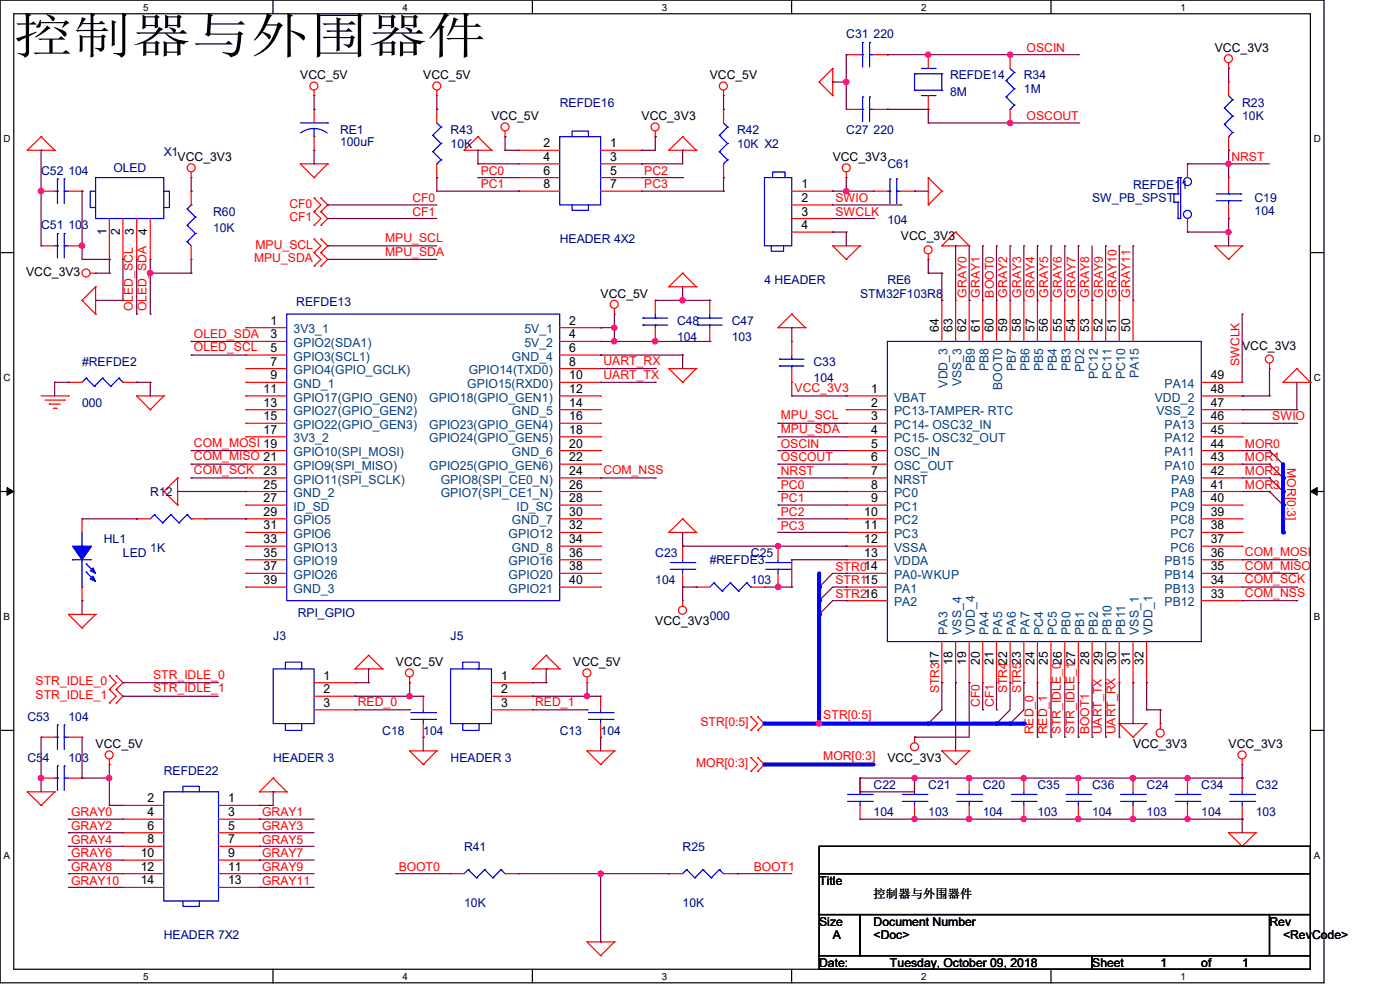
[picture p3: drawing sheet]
<svg xmlns="http://www.w3.org/2000/svg" width="297mm" height="210mm" viewBox="0 0 297 210" stroke-linecap="round" stroke-linejoin="round" font-family="sans-serif">
<defs><g id="words">
<text font-size="10.4" x="2.9" y="11.2">控制器与外围器件</text>
<g font-size="2.6" fill="#000080">
<text x="179.5" y="8.1">C31 220</text>
<text x="201.5" y="16.8">REFDE14</text>
<text x="217.2" y="16.8">R34</text>
<text x="118.7" y="22.6">REFDE16</text>
<text x="201.5" y="20.3">8M</text>
<text x="217.2" y="19.7">1M</text>
<text x="263.5" y="22.6">R23</text>
<text x="72.1" y="28.4">RE1</text>
<text x="95.6" y="28.4">R43</text>
<text x="156.4" y="28.4">R42</text>
<text x="179.5" y="28.4">C27 220</text>
<text x="263.5" y="25.5">10K</text>
<text x="34.8" y="33.1">X1</text>
<text x="72.1" y="31">100uF</text>
<text x="95.6" y="31.3">10K</text>
<text x="156.4" y="31.3">10K X2</text>
<text x="188.3" y="35.6">C61</text>
<text x="8.7" y="37.1">C52 104</text>
<text x="24" y="36.5">OLED</text>
<text x="240.4" y="40">REFDE11</text>
<text x="45.2" y="45.8">R60</text>
<text x="188.3" y="47.5">104</text>
<text x="231.7" y="42.9">SW_PB_SPST</text>
<text x="266.1" y="42.9">C19</text>
<text x="266.1" y="45.5">104</text>
<text x="8.7" y="48.7">C51 103</text>
<text x="45.2" y="49.3">10K</text>
<text x="118.7" y="51.6">HEADER 4X2</text>
<text x="62.9" y="64.9">REFDE13</text>
<text x="162.2" y="60.3">4 HEADER</text>
<text x="182.5" y="63.2">STM32F103R8</text>
<text x="188.3" y="60.3">RE6</text>
<text x="143.6" y="69">C48</text>
<text x="155.2" y="69">C47</text>
<text x="17.4" y="77.6">#REFDE2</text>
<text x="143.6" y="72.4">104</text>
<text x="155.2" y="72.4">103</text>
<text x="172.6" y="77.6">C33</text>
<text x="172.6" y="81.1">104</text>
<text x="17.4" y="86.3">000</text>
<text x="31.9" y="105.2">R12</text>
<text x="22" y="115.3">HL1</text>
<text x="26.1" y="118.2">LED</text>
<text x="31.9" y="117">1K</text>
<text x="139" y="118.2">C23</text>
<text x="150.6" y="119.6">#REFDE3</text>
<text x="159.3" y="118.2">C25</text>
<text x="139" y="124">104</text>
<text x="159.3" y="124">103</text>
<text x="63.2" y="130.9">RPI_GPIO</text>
<text x="150.6" y="131.5">000</text>
<text x="58" y="135.8">J3</text>
<text x="95.6" y="135.8">J5</text>
<text x="5.8" y="152.9">C53</text>
<text x="14.5" y="152.9">104</text>
<text x="81.1" y="155.8">C18</text>
<text x="89.8" y="155.8">104</text>
<text x="118.7" y="155.8">C13</text>
<text x="127.4" y="155.8">104</text>
<text x="5.8" y="161.6">C54</text>
<text x="14.5" y="161.6">103</text>
<text x="58" y="161.6">HEADER 3</text>
<text x="95.6" y="161.6">HEADER 3</text>
<text x="34.8" y="164.5">REFDE22</text>
<text x="185.3" y="167.4">C22</text>
<text x="196.9" y="167.4">C21</text>
<text x="208.5" y="167.4">C20</text>
<text x="220.1" y="167.4">C35</text>
<text x="231.7" y="167.4">C36</text>
<text x="243.2" y="167.4">C24</text>
<text x="254.8" y="167.4">C34</text>
<text x="266.4" y="167.4">C32</text>
<text x="185.3" y="173.2">104</text>
<text x="196.9" y="173.2">103</text>
<text x="208.5" y="173.2">104</text>
<text x="220.1" y="173.2">103</text>
<text x="231.7" y="173.2">104</text>
<text x="243.2" y="173.2">103</text>
<text x="254.8" y="173.2">104</text>
<text x="266.4" y="173.2">103</text>
<text x="98.5" y="180.4">R41</text>
<text x="144.8" y="180.4">R25</text>
<text x="98.5" y="192.3">10K</text>
<text x="144.8" y="192.3">10K</text>
<text x="34.8" y="199.3">HEADER 7X2</text>
</g>
<g font-size="2.6" fill="#f00">
<text x="217.8" y="11">OSCIN</text>
<text x="217.8" y="25.5">OSCOUT</text>
<text x="261.2" y="34.2">NRST</text>
<text x="102" y="37.1">PC0</text>
<text x="102" y="40">PC1</text>
<text x="136.7" y="37.1">PC2</text>
<text x="136.7" y="40">PC3</text>
<text x="61.4" y="44.1">CF0</text>
<text x="61.4" y="46.9">CF1</text>
<text x="87.5" y="42.9">CF0</text>
<text x="87.5" y="45.8">CF1</text>
<text x="177.2" y="42.9">SWIO</text>
<text x="177.2" y="45.8">SWCLK</text>
<text x="54.2" y="52.7">MPU_SCL</text>
<text x="81.7" y="51.4">MPU_SCL</text>
<text x="53.9" y="55.6">MPU_SDA</text>
<text x="81.7" y="54.2">MPU_SDA</text>
<text x="205" y="63.1" transform="rotate(-90 205 63.1)">GRAY0</text>
<text x="207.9" y="63.1" transform="rotate(-90 207.9 63.1)">GRAY1</text>
<text x="210.8" y="63.1" transform="rotate(-90 210.8 63.1)">BOOT0</text>
<text x="213.7" y="63.1" transform="rotate(-90 213.7 63.1)">GRAY2</text>
<text x="216.6" y="63.1" transform="rotate(-90 216.6 63.1)">GRAY3</text>
<text x="219.5" y="63.1" transform="rotate(-90 219.5 63.1)">GRAY4</text>
<text x="222.4" y="63.1" transform="rotate(-90 222.4 63.1)">GRAY5</text>
<text x="225.3" y="63.1" transform="rotate(-90 225.3 63.1)">GRAY6</text>
<text x="228.2" y="63.1" transform="rotate(-90 228.2 63.1)">GRAY7</text>
<text x="231.1" y="63.1" transform="rotate(-90 231.1 63.1)">GRAY8</text>
<text x="234" y="63.1" transform="rotate(-90 234 63.1)">GRAY9</text>
<text x="236.9" y="63.1" transform="rotate(-90 236.9 63.1)">GRAY10</text>
<text x="239.8" y="63.1" transform="rotate(-90 239.8 63.1)">GRAY11</text>
<text x="28.2" y="66" transform="rotate(-90 28.2 66)">OLED_SCL</text>
<text x="31.1" y="66" transform="rotate(-90 31.1 66)">OLED_SDA</text>
<text x="41.1" y="71.6">OLED_SDA</text>
<text x="41.1" y="74.5">OLED_SCL</text>
<text x="128" y="77.4">UART_RX</text>
<text x="262.9" y="77.6" transform="rotate(-90 262.9 77.6)">SWCLK</text>
<text x="128" y="80.3">UART_TX</text>
<text x="168.6" y="83.2">VCC_3V3</text>
<text x="165.6" y="89">MPU_SCL</text>
<text x="269.9" y="89.2">SWIO</text>
<text x="41.1" y="94.8">COM_MOSI 19</text>
<text x="165.6" y="95">OSCIN</text>
<text x="165.6" y="91.9">MPU_SDA</text>
<text x="264.1" y="95">MOR0</text>
<text x="41.1" y="97.7">COM_MISO 21</text>
<text x="41.1" y="100.6">COM_SCK</text>
<text x="128" y="100.6">COM_NSS</text>
<text x="165.6" y="97.9">OSCOUT</text>
<text x="165.6" y="100.8">NRST</text>
<text x="264.1" y="97.9">MOR1</text>
<text x="264.1" y="100.8">MOR2</text>
<text x="273.1" y="99.4" transform="rotate(90 273.1 99.4)">MOR[0:3]</text>
<text x="165.6" y="103.7">PC0</text>
<text x="165.6" y="106.6">PC1</text>
<text x="264.1" y="103.7">MOR3</text>
<text x="165.6" y="109.5">PC2</text>
<text x="165.6" y="112.4">PC3</text>
<text x="264.1" y="117.9">COM_MOSI</text>
<text x="177.2" y="121">STR014</text>
<text x="177.2" y="124">STR115</text>
<text x="264.1" y="123.7">COM_SCK</text>
<text x="264.1" y="120.8">COM_MISO</text>
<text x="177.2" y="126.8">STR216</text>
<text x="264.1" y="126.6">COM_NSS</text>
<text x="7.5" y="145.4">STR_IDLE_0</text>
<text x="7.5" y="148.3">STR_IDLE_1</text>
<text x="32.5" y="144">STR_IDLE_0</text>
<text x="32.5" y="146.9">STR_IDLE_1</text>
<text x="75.9" y="149.8">RED_0</text>
<text x="113.5" y="149.8">RED_1</text>
<text x="199.2" y="147.1" transform="rotate(-90 199.2 147.1)">STR317</text>
<text x="207.9" y="150" transform="rotate(-90 207.9 150)">CF0</text>
<text x="210.8" y="150" transform="rotate(-90 210.8 150)">CF1</text>
<text x="213.7" y="147.1" transform="rotate(-90 213.7 147.1)">STR422</text>
<text x="216.6" y="147.1" transform="rotate(-90 216.6 147.1)">STR523</text>
<text x="148.6" y="154.1">STR[0:5]</text>
<text x="174.7" y="152.6">STR[0:5]</text>
<text x="219.3" y="155.8" transform="rotate(-90 219.3 155.8)">RED_0</text>
<text x="222.2" y="155.8" transform="rotate(-90 222.2 155.8)">RED_1</text>
<text x="225.1" y="155.8" transform="rotate(-90 225.1 155.8)">STR_IDLE_026</text>
<text x="228" y="155.8" transform="rotate(-90 228 155.8)">STR_IDLE_127</text>
<text x="231.1" y="155.8" transform="rotate(-90 231.1 155.8)">BOOT1</text>
<text x="233.8" y="155.8" transform="rotate(-90 233.8 155.8)">UART_TX</text>
<text x="236.6" y="155.8" transform="rotate(-90 236.6 155.8)">UART_RX</text>
<text x="174.7" y="161.3">MOR[0:3]</text>
<text x="147.7" y="162.8">MOR[0:3]</text>
<text x="15.1" y="173.2">GRAY0</text>
<text x="55.6" y="173.2">GRAY1</text>
<text x="15.1" y="176.1">GRAY2</text>
<text x="15.1" y="178.9">GRAY4</text>
<text x="55.6" y="176.1">GRAY3</text>
<text x="55.6" y="178.9">GRAY5</text>
<text x="15.1" y="181.9">GRAY6</text>
<text x="15.1" y="184.7">GRAY8</text>
<text x="55.6" y="181.9">GRAY7</text>
<text x="55.6" y="184.7">GRAY9</text>
<text x="84.6" y="184.7">BOOT0</text>
<text x="159.9" y="184.7">BOOT1</text>
<text x="15.1" y="187.7">GRAY10</text>
<text x="55.6" y="187.7">GRAY11</text>
</g>
<g font-size="2.6">
<text x="257.7" y="11">VCC_3V3</text>
<text x="63.7" y="16.8">VCC_5V</text>
<text x="89.8" y="16.8">VCC_5V</text>
<text x="150.6" y="16.8">VCC_5V</text>
<text x="104.3" y="25.5">VCC_5V</text>
<text x="136.1" y="25.5">VCC_3V3</text>
<text x="37.7" y="34.2">VCC_3V3</text>
<text x="115.3" y="31.2">2</text>
<text x="115.3" y="34.1">4</text>
<text x="129.5" y="31.2">1</text>
<text x="129.5" y="34.1">3</text>
<text x="176.7" y="34.2">VCC_3V3</text>
<text x="115.3" y="37">6</text>
<text x="115.3" y="39.9">8</text>
<text x="129.5" y="37">5</text>
<text x="129.5" y="39.9">7</text>
<text x="170" y="39.9">1</text>
<text x="170" y="42.8">2</text>
<text x="170" y="45.7">3</text>
<text x="22.6" y="49.8" transform="rotate(-90 22.6 49.8)">1</text>
<text x="25.4" y="49.8" transform="rotate(-90 25.4 49.8)">2</text>
<text x="28.4" y="49.8" transform="rotate(-90 28.4 49.8)">3</text>
<text x="31.2" y="49.8" transform="rotate(-90 31.2 49.8)">4</text>
<text x="170" y="48.6">4</text>
<text x="191.1" y="51">VCC_3V3</text>
<text x="5.5" y="58.5">VCC_3V3</text>
<text x="127.4" y="63.2">VCC_5V</text>
<text x="57.4" y="68.9">1</text>
<text x="57.4" y="71.8">3</text>
<text x="120.8" y="68.9">2</text>
<text x="120.8" y="71.8">4</text>
<text x="199.2" y="70.4" transform="rotate(-90 199.2 70.4)">64</text>
<text x="202.1" y="70.4" transform="rotate(-90 202.1 70.4)">63</text>
<text x="205" y="70.4" transform="rotate(-90 205 70.4)">62</text>
<text x="207.9" y="70.4" transform="rotate(-90 207.9 70.4)">61</text>
<text x="210.8" y="70.4" transform="rotate(-90 210.8 70.4)">60</text>
<text x="213.7" y="70.4" transform="rotate(-90 213.7 70.4)">59</text>
<text x="216.6" y="70.4" transform="rotate(-90 216.6 70.4)">58</text>
<text x="219.5" y="70.4" transform="rotate(-90 219.5 70.4)">57</text>
<text x="222.3" y="70.4" transform="rotate(-90 222.3 70.4)">56</text>
<text x="225.3" y="70.4" transform="rotate(-90 225.3 70.4)">55</text>
<text x="228.1" y="70.4" transform="rotate(-90 228.1 70.4)">54</text>
<text x="231.1" y="70.4" transform="rotate(-90 231.1 70.4)">53</text>
<text x="233.9" y="70.4" transform="rotate(-90 233.9 70.4)">52</text>
<text x="236.8" y="70.4" transform="rotate(-90 236.8 70.4)">51</text>
<text x="239.7" y="70.4" transform="rotate(-90 239.7 70.4)">50</text>
<text x="57.4" y="74.7">5</text>
<text x="57.4" y="77.6">7</text>
<text x="120.8" y="74.7">6</text>
<text x="120.8" y="77.6">8</text>
<text x="263.5" y="74.2">VCC_3V3</text>
<text x="55.9" y="83.4">11</text>
<text x="57.4" y="80.5">9</text>
<text x="120.8" y="80.5">10</text>
<text x="120.8" y="83.4">12</text>
<text x="184.8" y="83.4">1</text>
<text x="256.9" y="83.4">48</text>
<text x="256.9" y="80.5">49</text>
<text x="55.9" y="86.3">13</text>
<text x="55.9" y="89.2">15</text>
<text x="120.8" y="86.3">14</text>
<text x="120.8" y="89.2">16</text>
<text x="184.8" y="86.3">2</text>
<text x="184.8" y="89.2">3</text>
<text x="256.9" y="89.2">46</text>
<text x="256.9" y="86.3">47</text>
<text x="55.9" y="92">17</text>
<text x="120.8" y="92">18</text>
<text x="120.8" y="95">20</text>
<text x="184.8" y="92">4</text>
<text x="184.8" y="95">5</text>
<text x="256.9" y="95">44</text>
<text x="256.9" y="92">45</text>
<text x="55.9" y="100.8">23</text>
<text x="120.8" y="97.8">22</text>
<text x="120.8" y="100.8">24</text>
<text x="184.8" y="97.8">6</text>
<text x="184.8" y="100.8">7</text>
<text x="256.9" y="100.8">42</text>
<text x="256.9" y="97.8">43</text>
<text x="55.9" y="103.6">25</text>
<text x="55.9" y="106.5">27</text>
<text x="120.8" y="103.6">26</text>
<text x="120.8" y="106.5">28</text>
<text x="184.8" y="103.6">8</text>
<text x="184.8" y="106.5">9</text>
<text x="256.9" y="106.5">40</text>
<text x="256.9" y="103.6">41</text>
<text x="55.9" y="109.4">29</text>
<text x="55.9" y="112.3">31</text>
<text x="120.8" y="109.4">30</text>
<text x="120.8" y="112.3">32</text>
<text x="183.3" y="109.4">10</text>
<text x="183.3" y="112.3">11</text>
<text x="256.9" y="112.3">38</text>
<text x="256.9" y="109.4">39</text>
<text x="55.9" y="115.2">33</text>
<text x="55.9" y="118.1">35</text>
<text x="120.8" y="115.2">34</text>
<text x="120.8" y="118.1">36</text>
<text x="183.3" y="115.2">12</text>
<text x="183.3" y="118.1">13</text>
<text x="256.9" y="118.1">36</text>
<text x="256.9" y="115.2">37</text>
<text x="55.9" y="121">37</text>
<text x="55.9" y="123.9">39</text>
<text x="120.8" y="121">38</text>
<text x="120.8" y="123.9">40</text>
<text x="256.9" y="123.9">34</text>
<text x="256.9" y="121">35</text>
<text x="256.9" y="126.8">33</text>
<text x="139" y="132.7">VCC_3V3</text>
<text x="84" y="141.4">VCC_5V</text>
<text x="121.6" y="141.4">VCC_5V</text>
<text x="202.1" y="141" transform="rotate(-90 202.1 141)">18</text>
<text x="205" y="141" transform="rotate(-90 205 141)">19</text>
<text x="207.9" y="141" transform="rotate(-90 207.9 141)">20</text>
<text x="210.8" y="141" transform="rotate(-90 210.8 141)">21</text>
<text x="219.5" y="141" transform="rotate(-90 219.5 141)">24</text>
<text x="222.3" y="141" transform="rotate(-90 222.3 141)">25</text>
<text x="231.1" y="141" transform="rotate(-90 231.1 141)">28</text>
<text x="233.9" y="141" transform="rotate(-90 233.9 141)">29</text>
<text x="236.8" y="141" transform="rotate(-90 236.8 141)">30</text>
<text x="239.7" y="141" transform="rotate(-90 239.7 141)">31</text>
<text x="242.6" y="141" transform="rotate(-90 242.6 141)">32</text>
<text x="68.7" y="144.2">1</text>
<text x="68.7" y="147.1">2</text>
<text x="68.7" y="149.9">3</text>
<text x="106.3" y="144.2">1</text>
<text x="106.3" y="147.1">2</text>
<text x="106.3" y="149.9">3</text>
<text x="20.3" y="158.7">VCC_5V</text>
<text x="188.3" y="161.6">VCC_3V3</text>
<text x="240.4" y="158.7">VCC_3V3</text>
<text x="260.6" y="158.7">VCC_3V3</text>
<text x="31.3" y="170.2">2</text>
<text x="31.3" y="173.1">4</text>
<text x="48.4" y="170.2">1</text>
<text x="48.4" y="173.1">3</text>
<text x="31.3" y="176">6</text>
<text x="31.3" y="178.9">8</text>
<text x="48.4" y="176">5</text>
<text x="48.4" y="178.9">7</text>
<text x="29.8" y="181.8">10</text>
<text x="29.8" y="184.7">12</text>
<text x="48.4" y="181.8">9</text>
<text x="48.4" y="184.7">11</text>
<text x="29.8" y="187.6">14</text>
<text x="48.4" y="187.6">13</text>
<text x="173.8" y="187.7">Title</text>
<text x="185.3" y="190.6">控制器与外围器件</text>
<text x="173.8" y="196.3">Size</text>
<text x="185.3" y="196.3">Document Number</text>
<text x="269.3" y="196.3">Rev</text>
<text x="176.7" y="199.3">A</text>
<text x="185.3" y="199.3">&lt;Doc&gt;</text>
<text x="272.2" y="199.3">&lt;RevCode&gt;</text>
<text x="173.8" y="205.1">Date:</text>
<text x="188.8" y="205.1">Tuesday, October 09, 2018</text>
<text x="231.7" y="205.1">Sheet</text>
<text x="246.2" y="205.1">1</text>
<text x="254.8" y="205.1">of</text>
<text x="263.5" y="205.1">1</text>
</g>
<g font-size="2.6" fill="#004080">
<text x="62.3" y="70.7">3V3_1</text>
<text x="111.3" y="70.7">5V_1</text>
<text x="62.3" y="73.6">GPIO2(SDA1)</text>
<text x="62.3" y="76.5">GPIO3(SCL1)</text>
<text x="108.6" y="76.5">GND_4</text>
<text x="111.3" y="73.6">5V_2</text>
<text x="62.3" y="79.4">GPIO4(GPIO_GCLK)</text>
<text x="62.3" y="82.3">GND_1</text>
<text x="99.1" y="82.3">GPIO15(RXD0)</text>
<text x="99.4" y="79.4">GPIO14(TXD0)</text>
<text x="201" y="82.2" transform="rotate(-90 201 82.2)">VDD_3</text>
<text x="204" y="82" transform="rotate(-90 204 82)">VSS_3</text>
<text x="206.8" y="78.8" transform="rotate(-90 206.8 78.8)">PB9</text>
<text x="209.7" y="78.8" transform="rotate(-90 209.7 78.8)">PB8</text>
<text x="212.6" y="82.7" transform="rotate(-90 212.6 82.7)">BOOT0</text>
<text x="215.5" y="78.8" transform="rotate(-90 215.5 78.8)">PB7</text>
<text x="218.4" y="78.8" transform="rotate(-90 218.4 78.8)">PB6</text>
<text x="221.3" y="78.8" transform="rotate(-90 221.3 78.8)">PB5</text>
<text x="224.2" y="78.8" transform="rotate(-90 224.2 78.8)">PB4</text>
<text x="227.1" y="78.8" transform="rotate(-90 227.1 78.8)">PB3</text>
<text x="230" y="78.9" transform="rotate(-90 230 78.9)">PD2</text>
<text x="232.9" y="80.3" transform="rotate(-90 232.9 80.3)">PC12</text>
<text x="235.8" y="80.3" transform="rotate(-90 235.8 80.3)">PC11</text>
<text x="238.7" y="80.3" transform="rotate(-90 238.7 80.3)">PC10</text>
<text x="241.6" y="80.2" transform="rotate(-90 241.6 80.2)">PA15</text>
<text x="247.1" y="82.3">PA14</text>
<text x="62.3" y="85.2">GPIO17(GPIO_GEN0)</text>
<text x="62.3" y="88.1">GPIO27(GPIO_GEN2)</text>
<text x="91.1" y="85.2">GPIO18(GPIO_GEN1)</text>
<text x="108.6" y="88.1">GND_5</text>
<text x="189.7" y="85.2">VBAT</text>
<text x="189.7" y="88.1">PC13-TAMPER- RTC</text>
<text x="245" y="85.2">VDD_2</text>
<text x="245.3" y="88.1">VSS_2</text>
<text x="62.3" y="91">GPIO22(GPIO_GEN3)</text>
<text x="62.3" y="93.9">3V3_2</text>
<text x="91.1" y="91">GPIO23(GPIO_GEN4)</text>
<text x="91.1" y="93.9">GPIO24(GPIO_GEN5)</text>
<text x="189.7" y="91">PC14- OSC32_IN</text>
<text x="189.7" y="93.9">PC15- OSC32_OUT</text>
<text x="247.1" y="93.9">PA12</text>
<text x="247.1" y="91">PA13</text>
<text x="62.3" y="96.8">GPIO10(SPI_MOSI)</text>
<text x="62.3" y="99.7">GPIO9(SPI_MISO)</text>
<text x="91.1" y="99.7">GPIO25(GPIO_GEN6)</text>
<text x="108.6" y="96.8">GND_6</text>
<text x="189.7" y="96.8">OSC_IN</text>
<text x="189.7" y="99.7">OSC_OUT</text>
<text x="247.1" y="99.7">PA10</text>
<text x="247.1" y="96.8">PA11</text>
<text x="62.3" y="102.6">GPIO11(SPI_SCLK)</text>
<text x="62.3" y="105.5">GND_2</text>
<text x="93.5" y="102.6">GPIO8(SPI_CE0_N)</text>
<text x="93.5" y="105.5">GPIO7(SPI_CE1_N)</text>
<text x="189.7" y="102.6">NRST</text>
<text x="189.7" y="105.5">PC0</text>
<text x="248.5" y="105.5">PA8</text>
<text x="248.5" y="102.6">PA9</text>
<text x="62.3" y="108.3">ID_SD</text>
<text x="62.3" y="111.3">GPIO5</text>
<text x="108.6" y="111.3">GND_7</text>
<text x="109.6" y="108.3">ID_SC</text>
<text x="189.7" y="108.3">PC1</text>
<text x="189.7" y="111.3">PC2</text>
<text x="248.3" y="111.3">PC8</text>
<text x="248.3" y="108.3">PC9</text>
<text x="62.3" y="114.1">GPIO6</text>
<text x="62.3" y="117">GPIO13</text>
<text x="62.3" y="119.9">GPIO19</text>
<text x="107.9" y="114.1">GPIO12</text>
<text x="107.9" y="119.9">GPIO16</text>
<text x="108.6" y="117">GND_8</text>
<text x="189.7" y="114.1">PC3</text>
<text x="189.7" y="117">VSSA</text>
<text x="189.7" y="119.9">VDDA</text>
<text x="247.1" y="119.9">PB15</text>
<text x="248.3" y="117">PC6</text>
<text x="248.3" y="114.1">PC7</text>
<text x="62.3" y="122.8">GPIO26</text>
<text x="62.3" y="125.7">GND_3</text>
<text x="107.9" y="122.8">GPIO20</text>
<text x="107.9" y="125.7">GPIO21</text>
<text x="189.7" y="122.8">PA0-WKUP</text>
<text x="189.7" y="125.7">PA1</text>
<text x="247.1" y="125.7">PB13</text>
<text x="247.1" y="122.8">PB14</text>
<text x="189.7" y="128.6">PA2</text>
<text x="247.1" y="128.6">PB12</text>
<text x="201" y="134.7" transform="rotate(-90 201 134.7)">PA3</text>
<text x="204" y="134.7" transform="rotate(-90 204 134.7)">VSS_4</text>
<text x="206.8" y="134.7" transform="rotate(-90 206.8 134.7)">VDD_4</text>
<text x="209.7" y="134.7" transform="rotate(-90 209.7 134.7)">PA4</text>
<text x="212.6" y="134.7" transform="rotate(-90 212.6 134.7)">PA5</text>
<text x="215.5" y="134.7" transform="rotate(-90 215.5 134.7)">PA6</text>
<text x="218.4" y="134.7" transform="rotate(-90 218.4 134.7)">PA7</text>
<text x="221.3" y="134.7" transform="rotate(-90 221.3 134.7)">PC4</text>
<text x="224.2" y="134.7" transform="rotate(-90 224.2 134.7)">PC5</text>
<text x="227.1" y="134.7" transform="rotate(-90 227.1 134.7)">PB0</text>
<text x="230" y="134.7" transform="rotate(-90 230 134.7)">PB1</text>
<text x="232.9" y="134.7" transform="rotate(-90 232.9 134.7)">PB2</text>
<text x="235.8" y="134.7" transform="rotate(-90 235.8 134.7)">PB10</text>
<text x="238.7" y="134.7" transform="rotate(-90 238.7 134.7)">PB11</text>
<text x="241.6" y="134.7" transform="rotate(-90 241.6 134.7)">VSS_1</text>
<text x="244.5" y="134.7" transform="rotate(-90 244.5 134.7)">VDD_1</text>
</g>
<g font-size="2.1">
<text x="30.4" y="2.2">5</text>
<text x="85.4" y="2.2">4</text>
<text x="140.4" y="2.2">3</text>
<text x="195.4" y="2.2">2</text>
<text x="250.4" y="2.2">1</text>
<text x=".8" y="30.1">D</text>
<text x="278.7" y="30.1">D</text>
<text x=".8" y="80.8">C</text>
<text x="278.7" y="80.8">C</text>
<text x=".8" y="131.5">B</text>
<text x="278.7" y="131.5">B</text>
<text x=".8" y="182.2">A</text>
<text x="278.7" y="182.2">A</text>
<text x="30.4" y="207.8">5</text>
<text x="85.4" y="207.8">4</text>
<text x="140.4" y="207.8">3</text>
<text x="195.4" y="207.8">2</text>
<text x="250.4" y="207.8">1</text>
</g>
</g></defs>
<path d="M0 0h280.9v208.5h-280.9zM2.9 2.9h275.1v202.7h-275.1z" fill="none" stroke="#000" stroke-width=".25"/>
<g fill="#fff">
<path d="M30.4 .3h1.1v2.4h-1.1z"/>
<path d="M30.4 205.9h1.1v2.3h-1.1z"/>
</g>
<path d="M57.9 0v2.9M57.9 205.6v2.9" fill="none" stroke="#000" stroke-width=".25"/>
<g fill="#fff">
<path d="M85.4 .3h1.1v2.4h-1.1z"/>
<path d="M85.4 205.9h1.1v2.3h-1.1z"/>
</g>
<path d="M112.9 0v2.9M112.9 205.6v2.9" fill="none" stroke="#000" stroke-width=".25"/>
<g fill="#fff">
<path d="M140.4 .3h1.2v2.4h-1.2z"/>
<path d="M140.4 205.9h1.2v2.3h-1.2z"/>
</g>
<path d="M167.9 0v2.9M167.9 205.6v2.9" fill="none" stroke="#000" stroke-width=".25"/>
<g fill="#fff">
<path d="M195.4 .3h1.2v2.4h-1.2z"/>
<path d="M195.4 205.9h1.2v2.3h-1.2z"/>
</g>
<path d="M223 0v2.9M223 205.6v2.9" fill="none" stroke="#000" stroke-width=".25"/>
<g fill="#fff">
<path d="M250.4 .3h1.2v2.4h-1.2z"/>
<path d="M250.4 205.9h1.2v2.3h-1.2z"/>
<path d="M.8 28.2h1.4v2.4h-1.4z"/>
<path d="M278.7 28.2h1.5v2.4h-1.5z"/>
<path d="M.8 78.9h1.4v2.3h-1.4z"/>
<path d="M278.7 78.9h1.5v2.3h-1.5z"/>
</g>
<path d="M0 53.6h2.9M278 53.6h2.9" fill="none" stroke="#000" stroke-width=".25"/>
<g fill="#fff">
<path d="M.8 129.6h1.3v2.3h-1.3z"/>
<path d="M278.7 129.6h1.4v2.3h-1.4z"/>
</g>
<path d="M0 104.3h2.9M278 104.3h2.9" fill="none" stroke="#000" stroke-width=".25"/>
<path d="M1.5 103.4l1.4 .9-1.4 .8zM278 104.3l1.4-.9v1.7z" fill="#000" stroke="#000" stroke-width=".21"/>
<g fill="#fff">
<path d="M.8 180.3h1.3v2.3h-1.3z"/>
<path d="M278.7 180.3h1.4v2.3h-1.4z"/>
</g>
<path d="M0 154.9h2.9M278 154.9h2.9M173.8 179.5h104.2v5.8h-104.2zM173.8 185.3h104.2v8.7h-104.2zM173.8 194h8.7v8.7h-8.7zM182.5 194h86.8v8.7h-86.8zM269.3 194h8.7v8.7h-8.7zM173.8 202.7h57.9v2.9h-57.9zM231.7 202.7h46.3v2.9h-46.3z" fill="none" stroke="#000" stroke-width=".25"/>
<g fill="none" stroke="#f00" stroke-width=".25">
<path d="M66.6 19.1v1.2M92.7 19.1v1.2M153.5 19.1v1.2M173.8 17.4h.1M173.8 17.4l2.9 2.9M176.7 14.5h.1M176.7 14.5v5.8M176.7 14.5l-2.9 2.9M179.5 11.6h.1M179.5 11.6h3M185.3 11.6h3M188.3 11.6h.1"/>
<path d="M196.9 11.6h.1M196.9 11.6v2.9M214.3 11.6h.1M214.3 11.6v2.9M260.6 14.5h.1M260.6 17.4h.1M260.6 13.3v1.2M260.6 17.4v2.9M5.8 31.9h.1M5.8 31.9h5.8M8.7 29h.1M8.7 29l-2.9 2.9"/>
<path d="M8.7 29l2.9 2.9M11.6 31.9h.1M40.6 37.7h.1M40.6 36.5v1.2M63.7 34.8h.1M63.7 34.8h5.8M63.7 34.8l2.9 2.9M66.6 20.3h.1M66.6 37.7h.1M66.6 23.2h.1M66.6 31.9h.1M66.6 23.2v2.9"/>
<path d="M66.6 29v2.9M69.5 34.8h.1M69.5 34.8l-2.9 2.9M92.7 20.3h.1M92.7 23.2h.1M92.7 37.7h.1M92.7 23.2v2.9M92.7 34.8v2.9M98.5 31.9h.1M98.5 31.9h5.8M101.4 29h.1M101.4 29l-2.9 2.9"/>
<path d="M101.4 29l2.9 2.9M104.3 31.9h.1M107.1 29h.1M107.1 27.8v1.2M110.1 31.9h.1M110.1 34.8h.1M110.1 37.7h.1M110.1 31.9h8.6M110.1 34.8h8.6M110.1 37.7h8.6M127.4 31.9h8.7M127.4 34.8h8.7"/>
<path d="M127.4 37.7h8.7M136.1 31.9h.1M136.1 34.8h.1M136.1 37.7h.1M139 29h.1M139 27.8v1.2M141.9 31.9h.1M141.9 31.9h5.8M144.8 29h.1M144.8 29l-2.9 2.9M144.8 29l2.9 2.9M147.7 31.9h.1"/>
<path d="M153.5 20.3h.1M153.5 23.2h.1M153.5 37.7h.1M153.5 23.2v2.9M153.5 34.8v2.9M176.7 20.3h.1M179.5 37.7h.1M179.5 23.2h.1M179.5 36.5v1.2M179.5 23.2h3M185.3 23.2h3M188.3 23.2h.1"/>
<path d="M196.9 37.7h.1M196.9 23.2h.1M196.9 20.3v2.9M196.9 37.7v5.8M196.9 37.7l2.9 2.9M214.3 26.1h.1M214.3 23.2v2.9M251.9 34.8h.1M251.9 34.8v2.9M260.6 37.7h.1M260.6 31.9h.1M260.6 29v2.9"/>
<path d="M260.6 37.7v2.9M8.7 52.2h.1M8.7 40.6h.1M8.7 52.2h2.9M8.7 40.6h2.9M14.5 52.2h2.9M14.5 40.6h2.9M17.4 52.2h.1M17.4 40.6h.1M19.1 58h1.2M20.3 58h.1M23.2 55h.1"/>
<path d="M23.2 46.4v8.6M26.1 55h.1M26.1 46.4v8.6M29 55h.1M29 46.4v8.6M31.9 55h.1M31.9 46.4v8.6M40.6 55h.1M40.6 40.6h.1M40.6 40.6v2.9M40.6 52.2v2.8M66.6 42h.1"/>
<path d="M66.6 44.9h.1M66.6 47.8h.1M66.6 50.7h.1M66.6 53.6h.1M66.6 56.5h.1M66.6 42l1.5 1.5-1.5 1.4M66.6 44.9l1.5 1.5-1.5 1.4M66.6 50.7l1.5 1.5-1.5 1.4M66.6 53.6l1.5 1.4-1.5 1.5M68.1 44.9h.1M68.1 42h.1M68.1 47.8h.1"/>
<path d="M68.1 53.6h.1M68.1 50.7h.1M68.1 56.5h.1M68.1 42l1.4 1.5-1.4 1.4M68.1 44.9l1.4 1.5-1.4 1.4M68.1 50.7l1.4 1.5-1.4 1.4M68.1 53.6l1.4 1.4-1.4 1.5M110.1 40.6h.1M110.1 40.6h8.6M127.4 40.6h8.7M136.1 40.6h.1M144.8 58h.1"/>
<path d="M144.8 58l-2.9 2.8M144.8 58l2.9 2.8M168 40.6h8.7M168 43.5h8.7M168 46.4h8.7M168 49.2h8.7M176.7 52.2h.1M176.7 40.6h.1M176.7 43.5h.1M176.7 46.4h.1M176.7 49.2h.1M176.7 52.2h5.8"/>
<path d="M176.7 52.2l2.8 2.8M179.5 55h.1M182.5 52.2h.1M182.5 52.2l-3 2.8M185.3 40.6h.1M185.3 40.6h3M191.1 40.6h2.9M194 40.6h.1M196.9 43.5h.1M196.9 55h.1M196.9 53.9v1.1M199.8 40.6h.1"/>
<path d="M199.8 52.2h.1M199.8 52.2h5.8M199.8 40.6l-2.9 2.9M202.7 49.2h.1M202.7 49.2l-2.9 3M202.7 49.2l2.9 3M205.6 52.2h.1M251.9 49.2h.1M251.9 46.4v2.8M257.7 52.2h.1M257.7 52.2h5.8M257.7 52.2l2.9 2.8"/>
<path d="M260.6 55h.1M260.6 46.4h.1M260.6 43.5v2.9M263.5 52.2h.1M263.5 52.2l-2.9 2.8M17.4 63.7h.1M17.4 63.7l2.9 2.9M20.3 66.6h.1M20.3 60.8h.1M20.3 60.8v5.8M20.3 60.8l-2.9 2.9M52.2 69.5h.1"/>
<path d="M52.2 72.4h.1M52.2 75.3h.1M52.2 78.2h.1M52.2 69.5h8.6M52.2 78.2h8.6M52.2 72.4h8.6M52.2 75.3h8.6M118.7 69.5h8.7M118.7 78.2h8.7M118.7 72.4h8.7M118.7 75.3h8.7M127.4 69.5h.1"/>
<path d="M127.4 72.4h.1M127.4 75.3h.1M127.4 78.2h.1M130.3 66.6h.1M130.3 65.4v1.2M139 72.4h.1M139 63.7h.1M139 63.7v2.9M139 69.5v2.9M141.9 60.8h.1M141.9 78.2h.1M141.9 60.8h5.8"/>
<path d="M141.9 78.2h5.8M141.9 78.2l2.9 2.9M147.7 60.8h.1M147.7 78.2h.1M147.7 78.2l-2.9 2.9M150.6 72.4h.1M150.6 63.7h.1M150.6 63.7v2.9M150.6 69.5v2.9M165.1 69.5h.1M165.1 69.5h5.8M168 66.6h.1"/>
<path d="M168 72.4h.1M168 66.6l-2.9 2.9M168 66.6l2.9 2.9M168 72.4v2.9M168 78.2v2.9M170.9 69.5h.1M199.8 63.7h.1M199.8 63.7v8.7M202.7 63.7h.1M202.7 63.7v8.7M205.6 63.7h.1M205.6 63.7v8.7"/>
<path d="M208.5 63.7h.1M208.5 63.7v8.7M211.4 63.7h.1M211.4 63.7v8.7M214.3 63.7h.1M214.3 63.7v8.7M217.2 63.7h.1M217.2 63.7v8.7M220.1 63.7h.1M220.1 63.7v8.7M223 63.7h.1M223 63.7v8.7"/>
<path d="M225.9 63.7h.1M225.9 63.7v8.7M228.8 63.7h.1M228.8 63.7v8.7M231.7 63.7h.1M231.7 63.7v8.7M234.6 63.7h.1M234.6 63.7v8.7M237.4 63.7h.1M237.4 63.7v8.7M240.4 63.7h.1M240.4 63.7v8.7"/>
<path d="M269.3 78.2h.1M269.3 77v1.2M275.1 78.2h.1M275.1 78.2l-2.9 2.9M275.1 78.2l2.9 2.9M8.7 84h5.8M9.6 84.9h4M10.5 85.7h.1M10.5 85.7h2.3M11.3 86.6h.6M11.9 86.6h.1M13.6 84.9h.1"/>
<path d="M14.5 84h.1M14.5 81.1h.1M14.5 81.1h2.9M26.1 81.1h2.9M29 84h.1M29 81.1h.1M29 84h5.8M29 84l2.9 2.9M31.9 86.9h.1M34.8 84h.1M34.8 84l-2.9 2.9M52.2 81.1h.1"/>
<path d="M52.2 84h.1M52.2 86.9h.1M52.2 89.8h.1M52.2 92.7h.1M52.2 95.6h.1M52.2 98.5h.1M52.2 81.1h8.6M52.2 84h8.6M52.2 86.9h8.6M52.2 89.8h8.6M52.2 92.7h8.6M52.2 95.6h8.6"/>
<path d="M52.2 98.5h8.6M118.7 81.1h8.7M118.7 84h8.7M118.7 86.9h8.7M118.7 89.8h8.7M118.7 92.7h8.7M118.7 95.6h8.7M118.7 98.5h8.7M127.4 81.1h.1M127.4 84h.1M127.4 86.9h.1M127.4 89.8h.1"/>
<path d="M127.4 92.7h.1M127.4 95.6h.1M127.4 98.5h.1M144.8 81.1h.1M168 81.1h.1M179.5 84h.1M179.5 86.9h.1M179.5 89.8h.1M179.5 92.7h.1M179.5 95.6h.1M179.5 98.5h.1M179.5 84h8.8"/>
<path d="M179.5 86.9h8.8M179.5 89.8h8.8M179.5 92.7h8.8M179.5 95.6h8.8M179.5 98.5h8.8M254.8 81.1h8.7M254.8 84h8.7M254.8 86.9h8.7M254.8 89.8h8.7M254.8 92.7h8.7M254.8 95.6h8.7M254.8 98.5h8.7"/>
<path d="M263.5 98.5h.1M263.5 95.6h.1M263.5 92.7h.1M263.5 89.8h.1M263.5 86.9h.1M263.5 84h.1M263.5 81.1h.1M272.2 81.1h.1M272.2 81.1h5.8M278 81.1h.1M17.4 110.1h.1M17.4 110.1v2.8"/>
<path d="M29 110.1h.1M29 110.1h2.9M34.8 104.3h.1M34.8 104.3l2.9 2.8M37.7 107.1h.1M37.7 101.4h.1M37.7 101.4v5.7M37.7 101.4l-2.9 2.9M40.6 110.1h2.9M43.5 110.1h.1M52.2 101.4h.1M52.2 104.3h.1"/>
<path d="M52.2 107.1h.1M52.2 110.1h.1M52.2 112.9h.1M52.2 115.9h.1M52.2 118.7h.1M52.2 112.9h8.6M52.2 110.1h8.6M52.2 101.4h8.6M52.2 104.3h8.6M52.2 107.1h8.6M52.2 115.9h8.6M52.2 118.7h8.6"/>
<path d="M118.7 112.9h8.7M118.7 110.1h8.7M118.7 101.4h8.7M118.7 104.3h8.7M118.7 107.1h8.7M118.7 115.9h8.7M118.7 118.7h8.7M127.4 101.4h.1M127.4 104.3h.1M127.4 107.1h.1M127.4 110.1h.1M127.4 112.9h.1"/>
<path d="M127.4 115.9h.1M127.4 118.7h.1M141.9 112.9h.1M141.9 112.9h5.8M144.8 110.1h.1M144.8 115.9h.1M144.8 110.1l-2.9 2.8M144.8 110.1l2.9 2.8M144.8 115.9v2.8M147.7 112.9h.1M165.1 115.9h.1M165.1 115.9v2.8"/>
<path d="M179.5 101.4h.1M179.5 104.3h.1M179.5 107.1h.1M179.5 110.1h.1M179.5 112.9h.1M179.5 115.9h.1M179.5 118.7h.1M179.5 112.9h8.8M179.5 110.1h8.8M179.5 101.4h8.8M179.5 104.3h8.8M179.5 107.1h8.8"/>
<path d="M179.5 115.9h8.8M179.5 118.7h8.8M254.8 112.9h8.7M254.8 110.1h8.7M254.8 101.4h8.7M254.8 104.3h8.7M254.8 107.1h8.7M254.8 115.9h8.7M254.8 118.7h8.7M263.5 118.7h.1M263.5 115.9h.1M263.5 112.9h.1"/>
<path d="M263.5 110.1h.1M263.5 107.1h.1M263.5 104.3h.1M263.5 101.4h.1M14.5 130.3h.1M14.5 130.3h5.8M14.5 130.3l2.9 2.9M17.4 133.2h.1M17.4 127.4h.1M17.4 124.5v2.9M20.3 130.3h.1M20.3 130.3l-2.9 2.9"/>
<path d="M52.2 121.6h.1M52.2 124.5h.1M52.2 121.6h8.6M52.2 124.5h8.6M78.2 139h.1M78.2 139l-2.9 2.9M78.2 139l2.9 2.9M115.9 139h.1M115.9 139l-3 2.9M115.9 139l2.8 2.9M118.7 121.6h8.7M118.7 124.5h8.7"/>
<path d="M127.4 121.6h.1M127.4 124.5h.1M144.8 127.4h.1M144.8 124.5h.1M144.8 121.6v2.9M144.8 127.4v1.2M147.7 124.5h.1M147.7 124.5h2.9M159.3 124.5h2.9M162.2 124.5h.1M165.1 124.5h.1M165.1 121.6v2.9"/>
<path d="M179.5 121.6h.1M179.5 124.5h.1M179.5 127.4h.1M179.5 121.6h8.8M179.5 124.5h8.8M179.5 127.4h8.8M199.8 136.1v8.7M202.7 136.1v8.7M205.6 136.1v8.7M208.5 136.1v8.7M211.4 136.1v8.7M214.3 136.1v8.7"/>
<path d="M217.2 136.1v8.7M220.1 136.1v8.7M223 136.1v8.7M225.9 136.1v8.7M228.8 136.1v8.7M231.7 136.1v8.7M234.6 136.1v8.7M237.4 136.1v8.7M240.4 136.1v8.7M243.2 136.1v8.7M254.8 121.6h8.7M254.8 124.5h8.7"/>
<path d="M254.8 127.4h8.7M263.5 127.4h.1M263.5 124.5h.1M263.5 121.6h.1M8.7 156.4h.1M8.7 156.4h2.9M14.5 156.4h2.9M17.4 156.4h.1M23.2 143.3h.1M23.2 146.3h.1M23.2 149.1h.1M23.2 143.3l1.4 1.5-1.4 1.5"/>
<path d="M23.2 146.3l1.4 1.4-1.4 1.4M24.6 146.3h.1M24.6 143.3h.1M24.6 149.1h.1M24.6 143.3l1.5 1.5-1.5 1.5M24.6 146.3l1.5 1.4-1.5 1.4M66.6 144.8h8.7M66.6 147.7h8.7M66.6 150.6h8.7M75.3 141.9h.1M75.3 144.8h.1M75.3 147.7h.1"/>
<path d="M75.3 150.6h.1M75.3 141.9h5.8M81.1 141.9h.1M86.9 144.8h.1M86.9 159.3h.1M86.9 159.3h5.8M86.9 143.6v1.2M86.9 159.3l2.9 2.9M89.8 147.7h.1M89.8 156.4h.1M89.8 147.7v2.9M89.8 153.5v2.9"/>
<path d="M92.7 159.3h.1M92.7 159.3l-2.9 2.9M104.3 144.8h8.6M104.3 147.7h8.6M104.3 150.6h8.6M112.9 141.9h.1M112.9 144.8h.1M112.9 147.7h.1M112.9 150.6h.1M112.9 141.9h5.8M118.7 141.9h.1M124.5 144.8h.1"/>
<path d="M124.5 159.3h.1M124.5 159.3h5.8M124.5 143.6v1.2M124.5 159.3l2.9 2.9M127.4 147.7h.1M127.4 156.4h.1M127.4 147.7v2.9M127.4 153.5v2.9M130.3 159.3h.1M130.3 159.3l-2.9 2.9M159.3 152.1h.1M159.3 154.9h.1"/>
<path d="M159.3 152.1l1.4 1.4-1.4 1.4M160.7 154.9h.1M160.7 152.1h.1M160.7 152.1l1.5 1.4-1.5 1.4M194 156.4h.1M194 156.4v1.2M199.8 159.3h.1M199.8 144.8h.1M199.8 159.3h5.8M199.8 159.3l2.9 2.9M202.7 144.8h.1M205.6 159.3h.1"/>
<path d="M205.6 144.8h.1M205.6 159.3l-2.9 2.9M208.5 144.8h.1M211.4 144.8h.1M214.3 144.8h.1M217.2 144.8h.1M220.1 144.8h.1M223 144.8h.1M225.9 144.8h.1M228.8 144.8h.1M231.7 144.8h.1M234.6 144.8h.1"/>
<path d="M237.4 153.5h.1M237.4 144.8h.1M237.4 153.5h5.8M237.4 153.5l3 2.9M240.4 156.4h.1M240.4 144.8h.1M243.2 153.5h.1M243.2 144.8h.1M243.2 153.5l-2.8 2.9M246.2 153.5h.1M246.2 153.5v1.1M5.8 168h.1"/>
<path d="M5.8 168h5.8M5.8 168l2.9 2.9M8.7 170.9h.1M8.7 165.1h.1M8.7 165.1h2.9M11.6 168h.1M11.6 168l-2.9 2.9M14.5 165.1h2.9M17.4 165.1h.1M23.2 162.2h.1M23.2 161v1.2M26.1 170.9h.1"/>
<path d="M26.1 173.8h.1M26.1 176.7h.1M26.1 179.5h.1M26.1 176.7h8.7M26.1 170.9h8.7M26.1 173.8h8.7M26.1 179.5h8.7M46.4 176.7h8.6M46.4 170.9h8.6M46.4 173.8h8.6M46.4 179.5h8.6M55 168h.1"/>
<path d="M55 170.9h.1M55 173.8h.1M55 176.7h.1M55 179.5h.1M55 168h5.8M58 165.1h.1M58 165.1l-3 2.9M58 165.1l2.8 2.9M60.8 168h.1M89.8 162.2h.1M127.4 162.2h.1M159.3 160.7h.1"/>
<path d="M159.3 163.6h.1M159.3 160.7l1.4 1.5-1.4 1.4M160.7 163.6h.1M160.7 160.7h.1M160.7 160.7l1.5 1.5-1.5 1.4M182.5 165.1h.1M182.5 173.8h.1M182.5 165.1v2.9M182.5 170.9v2.9M194 165.1h.1M194 173.8h.1M194 165.1v2.9"/>
<path d="M194 170.9v2.9M202.7 162.2h.1M205.6 165.1h.1M205.6 173.8h.1M205.6 165.1v2.9M205.6 170.9v2.9M217.2 165.1h.1M217.2 173.8h.1M217.2 165.1v2.9M217.2 170.9v2.9M228.8 165.1h.1M228.8 173.8h.1"/>
<path d="M228.8 165.1v2.9M228.8 170.9v2.9M240.4 165.1h.1M240.4 173.8h.1M240.4 165.1v2.9M240.4 170.9v2.9M251.9 165.1h.1M251.9 173.8h.1M251.9 165.1v2.9M251.9 170.9v2.9M260.6 176.7h.1M260.6 176.7h5.8"/>
<path d="M260.6 176.7l2.9 2.8M263.5 162.2h.1M263.5 179.5h.1M263.5 165.1h.1M263.5 173.8h.1M263.5 161v1.2M263.5 165.1v2.9M263.5 170.9v2.9M266.4 176.7h.1M266.4 176.7l-2.9 2.8M26.1 182.5h.1M26.1 185.3h.1"/>
<path d="M26.1 188.3h.1M26.1 185.3h8.7M26.1 182.5h8.7M26.1 188.3h8.7M46.4 185.3h8.6M46.4 182.5h8.6M46.4 188.3h8.6M55 182.5h.1M55 185.3h.1M55 188.3h.1M95.6 185.3h.1M95.6 185.3h2.9"/>
<path d="M107.1 185.3h3M110.1 185.3h.1M124.5 199.8h.1M124.5 199.8h5.8M124.5 199.8l2.9 2.9M130.3 199.8h.1M130.3 199.8l-2.9 2.9M141.9 185.3h.1M141.9 185.3h2.9M153.5 185.3h2.9M156.4 185.3h.1M127.4 202.7h.1"/>
<circle cx="66.6" cy="18.2" r=".85"/>
<circle cx="92.7" cy="18.2" r=".85"/>
<circle cx="153.5" cy="18.2" r=".85"/>
<circle cx="260.6" cy="12.4" r=".85"/>
<circle cx="40.6" cy="35.6" r=".85"/>
<circle cx="107.1" cy="26.9" r=".85"/>
<circle cx="139" cy="26.9" r=".85"/>
<circle cx="179.5" cy="35.6" r=".85"/>
<circle cx="18.2" cy="57.9" r=".85"/>
<circle cx="196.9" cy="53" r=".85"/>
<circle cx="130.3" cy="64.6" r=".85"/>
<circle cx="269.3" cy="76.2" r=".85"/>
<circle cx="144.8" cy="129.5" r=".85"/>
<circle cx="86.9" cy="142.7" r=".85"/>
<circle cx="124.5" cy="142.7" r=".85"/>
<circle cx="194" cy="158.4" r=".85"/>
<circle cx="246.1" cy="155.5" r=".85"/>
<circle cx="23.2" cy="160.1" r=".85"/>
<circle cx="263.5" cy="160.2" r=".86"/>
</g>
<g fill="none" stroke="#800040" stroke-width=".25">
<path d="M176.7 17.4h.1M176.7 17.4h2.8M179.5 11.6h.1M179.5 17.4h.1M179.5 11.6v11.6M188.3 11.6h.1M188.3 11.6h26M214.3 11.6h.1M260.6 14.5h.1M260.6 14.5v2.9M179.5 37.7v2.9M188.3 23.2h.1"/>
<path d="M188.3 23.2h8.6M251.9 34.8h.1M251.9 34.8h17.4M260.6 31.9h.1M260.6 34.8h.1M260.6 31.9v5.8M20.3 58h2.9M23.2 58h.1M23.2 55h.1M23.2 55v3M26.1 55h.1M26.1 55v8.7"/>
<path d="M29 55v11.6M31.9 58h.1M31.9 55v3M176.7 40.6h.1M176.7 49.2h.1M176.7 49.2h2.8M176.7 40.6h8.6M176.7 43.5h14.4M176.7 46.4h8.6M179.5 40.6h.1M179.5 49.2h.1M179.5 49.2v3"/>
<path d="M185.3 46.4h.1M191.1 43.5h.1M194 40.6h.1M194 40.6h2.9M196.9 58h.1M196.9 55v3M196.9 58h2.9M199.8 58h.1M199.8 58v5.7M202.7 52.2h.1M202.7 52.2v11.5M211.4 52.2h.1"/>
<path d="M211.4 52.2v11.5M251.9 49.2h.1M251.9 49.2h8.7M260.6 46.4h.1M260.6 49.2h.1M260.6 46.4v5.8M20.3 63.7h5.8M26.1 63.7h.1M29 66.6h.1M40.6 72.4h.1M40.6 75.3h.1M40.6 72.4h11.6"/>
<path d="M40.6 75.3h11.6M127.4 69.5h.1M127.4 75.3h.1M127.4 69.5h2.9M127.4 72.4h23.2M127.4 75.3h17.4M130.3 69.5h.1M130.3 72.4h.1M130.3 66.6v5.8M139 72.4h.1M139 63.7h11.6M144.8 63.7h.1"/>
<path d="M144.8 75.3h.1M144.8 60.8v2.9M144.8 75.3v2.9M150.6 72.4h.1M150.6 63.7h.1M168 69.5h.1M168 69.5v2.9M199.8 63.7h.1M269.3 78.2v5.8M40.6 95.6h.1M40.6 98.5h.1M40.6 95.6h11.6"/>
<path d="M40.6 98.5h11.6M165.1 95.6h.1M165.1 98.5h.1M165.1 95.6h14.4M165.1 98.5h14.4M168 84h.1M168 81.1v2.9M168 84h11.5M179.5 84h.1M263.5 84h.1M263.5 84h5.8M269.3 98.5h.1"/>
<path d="M269.3 95.6h.1M269.3 84h.1M269.3 98.5l2.9 2.9M269.3 95.6l2.9 2.9M40.6 101.4h.1M40.6 101.4h11.6M127.4 101.4h11.6M139 101.4h.1M144.8 115.9h.1M144.8 115.9h34.7M144.8 112.9v3M165.1 101.4h.1"/>
<path d="M165.1 101.4h14.4M168 118.7h.1M168 118.7v5.8M168 118.7h11.5M179.5 115.9h.1M263.5 118.7h11.6M269.3 104.3h.1M269.3 101.4h.1M269.3 104.3l2.9 2.8M269.3 101.4l2.9 2.9M275.1 118.7h.1M144.8 124.5h.1"/>
<path d="M144.8 124.5h2.9M144.8 124.5v2.9M147.7 124.5h.1M162.2 124.5h5.8M165.1 124.5h.1M168 124.5h.1M173.8 124.5h.1M173.8 127.4h.1M173.8 130.3h.1M176.7 121.6l-2.9 2.9M176.7 124.5l-2.9 2.9M176.7 127.4l-2.9 2.9"/>
<path d="M263.5 124.5h11.6M263.5 127.4h11.6M263.5 121.6h11.6M275.1 127.4h.1M275.1 124.5h.1M275.1 121.6h.1M194 156.4h.1M196.9 153.5h.1M199.8 150.6l-2.9 2.9M202.7 144.8h.1M202.7 144.8v14.5M205.6 144.8h.1"/>
<path d="M205.6 144.8v11.6h-11.6M211.4 153.5h.1M214.3 153.5h.1M214.3 150.6l-2.9 2.9M217.2 150.6l-2.9 2.9M231.7 156.4h.1M231.7 144.8v11.6M240.4 144.8h.1M240.4 144.8v8.7M243.2 150.6h.1M243.2 144.8h.1M243.2 150.6h3"/>
<path d="M243.2 144.8v5.8M246.2 150.6h.1M246.2 150.6v2.9M182.5 168h.1M182.5 173.8h81M182.5 168h11.5M194 173.8h.1M194 165.1h69.5M205.6 173.8h.1M205.6 165.1h.1M217.2 173.8h.1M217.2 165.1h.1"/>
<path d="M228.8 173.8h.1M228.8 165.1h.1M240.4 173.8h.1M240.4 165.1h.1M251.9 173.8h.1M251.9 165.1h.1M263.5 173.8h.1M263.5 165.1h.1M263.5 162.2v2.9M263.5 173.8v2.9M84 185.3h.1M84 185.3h11.6"/>
<path d="M110.1 185.3h17.3M127.4 199.8h.1M127.4 185.3h.1M127.4 185.3v14.5M156.4 185.3h.1M156.4 185.3h11.6"/>
</g>
<g fill="none" stroke="#00f" stroke-width=".25">
<path d="M182.5 11.6h.5M183 11.6h.1M183 9h.1M183 9v5.2M184.5 9h.1M184.5 11.6h.1M184.5 11.6h.8M184.5 9v5.2M194 15.7h.1M194 19.1h.1M194 15.7v3.4M194 19.1h5.8"/>
<path d="M194 15.7h5.8M195.5 14.5h2.9M198.4 14.5h.1M199.8 19.1h.1M199.8 15.7h.1M199.8 15.7v3.4M213.4 17.1h.1M213.4 17.1l1.8 1.7M214.3 14.5l.9 .9M215.2 15.4h.1M215.2 18.8h.1M215.2 15.4l-1.8 1.7"/>
<path d="M215.2 18.8l-1.8 1.8M12.2 38h.1M12.2 38v5.2M13.6 38h.1M13.6 38v5.2M20.3 37.7h14.5v8.7h-14.5zM63.7 26.1h5.8M66.6 29h.1M66.6 27.3l1.5 .2 1.3 .7M66.6 27.3l-1.5 .2-1.3 .7M66.6 27.3v1.7M69.5 26.1h.1"/>
<path d="M91.8 28.7h.1M91.8 32.2h.1M91.8 28.7l1.8 1.7M91.8 32.2l1.8 1.7M92.7 34.8h.1M92.7 26.1l.9 .9M93.6 27h.1M93.6 30.4h.1M93.6 33.9h.1M93.6 27l-1.8 1.7M93.6 30.4l-1.8 1.8M93.6 33.9l-.9 .9"/>
<path d="M118.7 29h8.7v14.5h-8.7zM121.4 29v-1.2h3.4v1.2M152.6 28.7h.1M152.6 32.2h.1M152.6 28.7l1.7 1.7M152.6 32.2l1.7 1.7M153.5 34.8h.1M153.5 26.1l.8 .9M154.3 27h.1M154.3 30.4h.1M154.3 33.9h.1M154.3 27l-1.7 1.7"/>
<path d="M154.3 30.4l-1.7 1.8M154.3 33.9l-.8 .9M162.2 37.7h5.8v14.5h-5.8zM163.9 37.7v-1.2h2.6v1.2M182.5 23.2h.5M183 23.2h.1M183 20.6h.1M183 20.6v5.2M184.5 20.6h.1M184.5 23.2h.1M184.5 20.6v5.2M184.5 23.2h.8"/>
<path d="M188.8 38h.1M188.8 38v5.2M190.2 38h.1M190.2 38v5.2M195.5 20.3h2.9M198.4 20.3h.1M213.4 20.6h.1M213.4 20.6l1.8 1.7M214.3 23.2h.1M215.2 22.3h.1M215.2 22.3l-.9 .9M249.9 37.7h.1"/>
<path d="M249.9 37.7h.6M249.9 37.7v3.4M250.5 37.7h.1M250.5 37.7v8.7h-.6M259.8 22.9h.1M259.8 26.4h.1M259.8 22.9l1.7 1.7M259.8 26.4l1.7 1.7M260.6 29h.1M260.6 20.3l.9 .9M261.5 21.2h.1M261.5 24.6h.1"/>
<path d="M261.5 28.1h.1M261.5 21.2l-1.7 1.7M261.5 24.6l-1.7 1.8M261.5 28.1l-.9 .9M11.6 52.2h.6M11.6 40.6h.6M12.2 52.2h.1M12.2 49.5h.1M12.2 40.6h.1M12.2 49.5v5.2M13.6 49.5h.1M13.6 52.2h.1"/>
<path d="M13.6 40.6h.1M13.6 49.5v5.2M13.6 52.2h.9M13.6 40.6h.9M20.3 40.6h-1.2v3.4h1.2M34.8 40.6h1.1v3.4h-1.1M39.7 51.3h.1M39.7 47.8h.1M39.7 44.3h.1M39.7 51.3l.9 .9M39.7 47.8l1.7 1.7M39.7 44.3l1.7 1.8"/>
<path d="M40.6 43.5h.1M40.6 43.5l-.9 .8M41.4 49.5h.1M41.4 46.1h.1M41.4 49.5l-1.7 1.8M41.4 46.1l-1.7 1.7M121.4 43.5v1.1h3.4v-1.1M163.6 52.2v1.1h2.6v-1.1M188.3 40.6h.5M188.8 40.6h.1M190.2 40.6h.1M190.2 40.6h.9"/>
<path d="M249 41.1h.1M249 42.9h.1M249 41.1h.9M249 41.1v1.8M249 42.9h.9M249.9 41.1h.1M249.9 42.9h.1M249.9 46.4h.1M249.9 42.9v3.5M258 42.6h5.2M258 41.1h5.2M260.6 41.1h.1"/>
<path d="M260.6 42.6h.1M260.6 40.6v.5M260.6 42.6v.9M263.2 42.6h.1M263.2 41.1h.1M60.8 66.6h57.9v60.8h-57.9zM136.4 67.5h.1M136.4 69h.1M136.4 67.5h5.2M136.4 69h5.2M139 69h.1M139 67.5h.1"/>
<path d="M139 66.6v.9M139 69v.5M148 67.5h.1M148 69h.1M148 67.5h5.2M148 69h5.2M150.6 69h.1M150.6 67.5h.1M150.6 66.6v.9M150.6 69v.5M165.4 76.2h.1M165.4 77.6h.1"/>
<path d="M165.4 76.2h5.2M165.4 77.6h5.2M168 77.6h.1M168 76.2h.1M168 75.3v.9M168 77.6v.6M188.3 72.4h66.5v63.7h-66.5zM18.3 80.2h.1M18.3 80.2l-.9 .9M18.3 80.2l1.7 1.8M20 82h.1M21.8 80.2h.1"/>
<path d="M21.8 80.2l-1.8 1.8M21.8 80.2l1.7 1.8M23.5 82h.1M25.2 80.2h.1M25.2 80.2l-1.7 1.8M25.2 80.2l.9 .9M26.1 81.1h.1M15.4 118.7h.1M15.4 118.7h4M17.4 115.9h.1M17.4 112.9v3M17.4 118.7v5.8"/>
<path d="M18.3 119.6h.1M18.3 119.6l1.7 1.8M32.8 109.2h.1M32.8 109.2l-.9 .9M32.8 109.2l1.7 1.7M34.5 110.9h.1M36.2 109.2h.1M36.2 109.2l-1.7 1.7M36.2 109.2l1.8 1.7M38 110.9h.1M39.7 109.2h.1M39.7 109.2l-1.7 1.7"/>
<path d="M39.7 109.2l.9 .9M40.6 110.1h.1M142.2 119.3h5.2M144.8 119.3h.1M144.8 118.7v.6M147.4 119.3h.1M162.5 119.3h5.2M165.1 119.3h.1M165.1 118.7v.6M167.7 119.3h.1M17.4 124.5h.1M18.3 121.4h.1"/>
<path d="M18.3 121.4l1.7 1.7M142.2 120.8h5.2M144.8 120.8h.1M144.8 120.8v.8M147.4 120.8h.1M151.5 123.7h.1M151.5 123.7l-.9 .8M151.5 123.7l1.7 1.7M153.2 125.4h.1M154.9 123.7h.1M154.9 123.7l-1.7 1.7M154.9 123.7l1.8 1.7"/>
<path d="M156.7 125.4h.1M158.4 123.7h.1M158.4 123.7l-1.7 1.7M158.4 123.7l.9 .8M159.3 124.5h.1M162.5 120.8h5.2M165.1 120.8h.1M165.1 120.8v.8M167.7 120.8h.1M11.6 156.4h.6M12.2 156.4h.1M12.2 153.8h.1"/>
<path d="M12.2 153.8v5.2M13.6 153.8h.1M13.6 156.4h.1M13.6 156.4h.9M13.6 153.8v5.2M58 141.9h8.6v11.6h-8.6zM60.5 141.9v-1.4h3.5v1.4h-.3M60.8 153.5h-.3v1.4h3.5v-1.4M87.2 152.6h5.2M87.2 151.2h5.2M89.8 151.2h.1M89.8 152.6h.1"/>
<path d="M89.8 150.6v.6M89.8 152.6v.9M92.4 152.6h.1M92.4 151.2h.1M95.6 141.9h8.7v11.6h-8.7zM98.2 141.9v-1.4h3.4v1.4h-.2M98.5 153.5h-.3v1.4h3.4v-1.4M124.8 152.6h5.2M124.8 151.2h5.2M127.4 151.2h.1M127.4 152.6h.1M127.4 150.6v.6"/>
<path d="M127.4 152.6v.9M130 152.6h.1M130 151.2h.1M11.6 165.1h.6M12.2 165.1h.1M12.2 162.5h.1M12.2 162.5v5.2M13.6 162.5h.1M13.6 165.1h.1M13.6 162.5v5.2M13.6 165.1h.9M34.8 168h11.6v23.1h-11.6z"/>
<path d="M38.8 168v-1.2h3.5v1.2M179.8 170h5.2M179.8 168.5h5.2M182.5 168.5h.1M182.5 170h.1M182.5 168v.5M182.5 170v.9M185 170h.1M185 168.5h.1M191.4 170h5.2M191.4 168.5h5.2M194 168.5h.1"/>
<path d="M194 170h.1M194 168v.5M194 170v.9M196.6 170h.1M196.6 168.5h.1M203 170h5.2M203 168.5h5.2M205.6 168.5h.1M205.6 170h.1M205.6 168v.5M205.6 170v.9M208.2 170h.1"/>
<path d="M208.2 168.5h.1M214.6 170h5.2M214.6 168.5h5.2M217.2 168.5h.1M217.2 170h.1M217.2 168v.5M217.2 170v.9M219.8 170h.1M219.8 168.5h.1M226.2 170h5.2M226.2 168.5h5.2M228.8 168.5h.1"/>
<path d="M228.8 170h.1M228.8 168v.5M228.8 170v.9M231.4 170h.1M231.4 168.5h.1M237.7 170h5.3M237.7 168.5h5.3M240.4 168.5h.1M240.4 170h.1M240.4 168v.5M240.4 170v.9M243 170h.1"/>
<path d="M243 168.5h.1M249.3 170h5.3M249.3 168.5h5.3M251.9 168.5h.1M251.9 170h.1M251.9 168v.5M251.9 170v.9M254.6 170h.1M254.6 168.5h.1M260.9 170h5.2M260.9 168.5h5.2M263.5 168.5h.1"/>
<path d="M263.5 170h.1M263.5 168v.5M263.5 170v.9M266.1 170h.1M266.1 168.5h.1M38.8 191.1v1.2h3.5v-1.2M99.4 184.5h.1M99.4 184.5l-.9 .8M99.4 184.5l1.7 1.7M101.1 186.2h.1M102.8 184.5h.1M102.8 184.5l-1.7 1.7"/>
<path d="M102.8 184.5l1.8 1.7M104.6 186.2h.1M106.3 184.5h.1M106.3 184.5l-1.7 1.7M106.3 184.5l.8 .8M107.1 185.3h.1M145.7 184.5h.1M145.7 184.5l-.9 .8M145.7 184.5l1.7 1.7M147.4 186.2h.1M149.1 184.5h.1M149.1 184.5l-1.7 1.7"/>
<path d="M149.1 184.5l1.8 1.7M150.9 186.2h.1M152.6 184.5h.1M152.6 184.5l-1.7 1.7M152.6 184.5l.9 .8M153.5 185.3h.1"/>
<circle cx="251.9" cy="38.5" r=".85"/>
<circle cx="251.9" cy="45.5" r=".85"/>
</g>
<g fill="#00f" stroke="#00f" stroke-width=".25">
<path d="M15.4 115.9h4l-2 2.8z" fill-rule="evenodd"/>
<path d="M19.1 122.8l.6-.6 .6 1.2z" fill-rule="evenodd"/>
<path d="M19.7 120.5l.6 1.1-1.2-.5z" fill-rule="evenodd"/>
</g>
<g fill="#f0f" stroke="#f0f" stroke-width=".25">
<circle cx="179.5" cy="17.4" r=".55"/>
<circle cx="196.9" cy="11.6" r=".55"/>
<circle cx="214.3" cy="11.6" r=".55"/>
<circle cx="260.6" cy="49.2" r=".55"/>
<circle cx="260.6" cy="34.8" r=".55"/>
<circle cx="179.5" cy="40.6" r=".55"/>
<circle cx="194" cy="173.7" r=".55"/>
<circle cx="205.6" cy="173.7" r=".56"/>
<circle cx="217.2" cy="173.7" r=".55"/>
<circle cx="228.8" cy="173.7" r=".55"/>
<circle cx="240.3" cy="173.7" r=".55"/>
<circle cx="251.9" cy="173.7" r=".55"/>
<circle cx="205.6" cy="165.1" r=".56"/>
<circle cx="217.2" cy="165.1" r=".55"/>
<circle cx="228.8" cy="165.1" r=".55"/>
<circle cx="240.3" cy="165.1" r=".55"/>
<circle cx="251.9" cy="165.1" r=".55"/>
<circle cx="165.1" cy="124.5" r=".55"/>
<circle cx="165.1" cy="115.8" r=".55"/>
<circle cx="130.3" cy="69.5" r=".55"/>
<circle cx="130.3" cy="72.4" r=".55"/>
<circle cx="139" cy="72.4" r=".55"/>
<circle cx="144.8" cy="63.7" r=".55"/>
</g>
<path d="M173.8 153.5h23.1" fill="none" stroke="#00f" stroke-width=".85"/>
<circle cx="196.9" cy="153.5" r=".42" fill="#00f"/>
<path d="M173.8 121.6v2.9" fill="none" stroke="#00f" stroke-width=".85"/>
<circle cx="173.8" cy="124.5" r=".42" fill="#00f"/>
<path d="M173.8 124.5v2.9" fill="none" stroke="#00f" stroke-width=".85"/>
<circle cx="173.8" cy="127.4" r=".42" fill="#00f"/>
<path d="M173.8 127.4v2.9" fill="none" stroke="#00f" stroke-width=".85"/>
<circle cx="173.8" cy="130.3" r=".42" fill="#00f"/>
<path d="M173.8 130.3v23.2" fill="none" stroke="#00f" stroke-width=".85"/>
<circle cx="173.8" cy="153.5" r=".42" fill="#00f"/>
<circle cx="173.7" cy="153.5" r=".55" fill="#f0f" stroke="#f0f" stroke-width=".25"/>
<path d="M176.7 121.6h2.8M176.7 124.5h2.8M176.7 127.4h2.8M179.5 121.6h.1M179.5 124.5h.1M179.5 127.4h.1M199.8 144.8h.1M199.8 144.8v5.8M214.3 144.8h.1M214.3 144.8v5.8M217.2 144.8h.1M217.2 144.8v5.8" fill="none" stroke="#800040" stroke-width=".25"/>
<path d="M162.2 153.5h11.6" fill="none" stroke="#00f" stroke-width=".85"/>
<circle cx="162.2" cy="153.5" r=".42" fill="#00f"/>
<path d="M272.2 107.1v5.8" fill="none" stroke="#00f" stroke-width=".85"/>
<circle cx="272.2" cy="112.9" r=".42" fill="#00f"/>
<path d="M272.2 104.3v2.8" fill="none" stroke="#00f" stroke-width=".85"/>
<circle cx="272.2" cy="107.1" r=".42" fill="#00f"/>
<path d="M272.2 101.4v2.9" fill="none" stroke="#00f" stroke-width=".85"/>
<circle cx="272.2" cy="104.3" r=".42" fill="#00f"/>
<path d="M272.2 98.5v2.9" fill="none" stroke="#00f" stroke-width=".85"/>
<circle cx="272.2" cy="101.4" r=".42" fill="#00f"/>
<g fill="none" stroke="#800040" stroke-width=".25">
<path d="M214.3 52.2h.1M214.3 52.2v11.5M217.2 52.2h.1M217.2 52.2v11.5M220.1 52.2h.1M220.1 52.2v11.5M223 52.2h.1M223 52.2v11.5M225.9 52.2h.1M225.9 52.2v11.5M228.8 52.2h.1M228.8 52.2v11.5"/>
<path d="M231.7 52.2v11.5M234.6 52.2h.1M234.6 52.2v11.5M237.4 52.2h.1M237.4 52.2v11.5M240.4 52.2h.1M240.4 52.2v11.5M231.7 63.7h.1M263.5 95.6h.1M263.5 86.9h.1M263.5 95.6h5.8M263.5 98.5h5.8"/>
<path d="M263.5 86.9h11.6M263.5 89.8h11.6M269.3 98.5h.1M275.1 86.9h.1M275.1 89.8h.1M275.1 81.1v5.8M263.5 101.4h5.8M263.5 104.3h5.8M269.3 101.4h.1M269.3 104.3h.1M14.5 173.8h.1M14.5 176.7h.1"/>
<path d="M14.5 179.5h.1M14.5 173.8h11.6M14.5 176.7h11.6M14.5 179.5h11.6M23.2 165.1h.1M23.2 170.9h.1M23.2 162.2v2.9M23.2 170.9h2.9M55 170.9h.1M55 173.8h.1M55 176.7h.1M55 179.5h.1"/>
<path d="M55 173.8h11.6M55 176.7h11.6M55 179.5h11.6M58 168h.1M58 168v2.9h-3M14.5 182.5h.1M14.5 185.3h.1M14.5 188.3h.1M14.5 182.5h11.6M14.5 185.3h11.6M14.5 188.3h11.6M55 182.5h.1"/>
<path d="M55 185.3h.1M55 188.3h.1M55 182.5h11.6M55 185.3h11.6M55 188.3h11.6"/>
</g>
<path d="M162.2 162.2h23.1" fill="none" stroke="#00f" stroke-width=".85"/>
<circle cx="162.2" cy="162.2" r=".42" fill="#00f"/>
<g fill="none" stroke="#800040" stroke-width=".25">
<path d="M214.3 11.6h14.5M228.8 11.6h.1M40.6 37.7v2.9M92.7 23.2h.1M92.7 20.3v2.9M101.4 31.9h.1M101.4 34.8h.1M101.4 37.7h.1M101.4 31.9v2.9M101.4 34.8h8.7M101.4 37.7h8.7M107.1 29h.1"/>
<path d="M107.1 31.9h.1M107.1 29v2.9M107.1 31.9h3M136.1 31.9h.1M136.1 34.8h.1M136.1 37.7h8.7M139 29h.1M139 29v2.9h-2.9M144.8 31.9h.1M144.8 37.7h.1M144.8 31.9v2.9h-8.7M153.5 23.2h.1"/>
<path d="M153.5 20.3v2.9M196.9 23.2h.1M196.9 26.1h.1M196.9 23.2v2.9M196.9 26.1h31.9M228.8 26.1h.1M31.9 58h.1M31.9 58h8.7M31.9 58v8.6M40.6 58h.1M40.6 40.6h.1M40.6 55v3"/>
<path d="M92.7 40.6h17.4M110.1 40.6h.1M136.1 40.6h17.4M153.5 40.6h.1M31.9 66.6h.1M127.4 78.2h11.6M139 78.2h.1M127.4 81.1h11.6M139 81.1h.1M17.4 110.1h11.6M29 110.1h.1M43.5 110.1h8.7"/>
<path d="M52.2 110.1h.1M165.1 107.1h.1M165.1 110.1h.1M165.1 112.9h.1M165.1 104.3h14.4M165.1 107.1h14.4M165.1 110.1h14.4M165.1 112.9h14.4M179.5 104.3h.1M17.4 127.4h.1M17.4 127.4v2.9M26.1 144.8h.1"/>
<path d="M26.1 147.7h.1M26.1 144.8h20.3M26.1 147.7h20.3M75.3 147.7h.1M75.3 144.8h2.9M75.3 147.7h11.6M75.3 150.6h11.6M78.2 144.8h.1M78.2 141.9h.1M78.2 141.9v2.9M86.9 147.7h.1M86.9 150.6h.1"/>
<path d="M86.9 144.8v2.9M112.9 147.7h.1M112.9 144.8h3M112.9 147.7h11.6M112.9 150.6h11.6M115.9 144.8h.1M115.9 141.9h.1M115.9 141.9v2.9M124.5 147.7h.1M124.5 150.6h.1M124.5 144.8v2.9M220.1 156.4h.1"/>
<path d="M220.1 144.8v11.6M223 156.4h.1M223 144.8v11.6M225.9 156.4h.1M225.9 144.8v11.6M228.8 156.4h.1M228.8 144.8v11.6M234.6 156.4h.1M234.6 144.8v11.6M237.4 156.4h.1M237.4 144.8v11.6M182.5 165.1h.1"/>
<path d="M182.5 165.1v2.9M182.5 165.1h11.5M194 165.1h.1M194 165.1v2.9"/>
</g>
<g fill="#f0f" stroke="#f0f" stroke-width=".25">
<circle cx="124.5" cy="147.7" r=".55"/>
<circle cx="31.9" cy="57.9" r=".56"/>
<circle cx="214.3" cy="26.1" r=".55"/>
<circle cx="194" cy="165.1" r=".55"/>
</g>
<path d="M214.3 153.5h2.9" fill="none" stroke="#00f" stroke-width=".85"/>
<circle cx="217.2" cy="153.5" r=".42" fill="#00f"/>
<path d="M211.4 153.5h2.9" fill="none" stroke="#00f" stroke-width=".85"/>
<circle cx="214.3" cy="153.5" r=".42" fill="#00f"/>
<path d="M196.9 153.5h14.5" fill="none" stroke="#00f" stroke-width=".85"/>
<circle cx="211.4" cy="153.5" r=".42" fill="#00f"/>
<g fill="none" stroke="#800040" stroke-width=".25">
<path d="M8.7 31.9h.1M8.7 31.9v20.3M66.6 34.8h.1M66.6 23.2h.1M66.6 20.3v2.9M66.6 31.9v2.9M92.7 37.7h.1M92.7 37.7v2.9M153.5 37.7h.1M153.5 37.7v2.9M8.7 40.6h.1M17.4 40.6h.1"/>
<path d="M17.4 52.2h.1M17.4 40.6v14.4h5.8M23.2 55h.1M69.5 43.5h.1M69.5 46.4h.1M69.5 52.2h.1M69.5 55h.1M69.5 43.5h23.2M69.5 46.4h23.2M69.5 52.2h23.2M69.5 55h23.2M205.6 52.2v11.5"/>
<path d="M208.5 52.2h.1M208.5 52.2v11.5M205.6 63.7h.1M263.5 66.6h.1M263.5 66.6v14.5M11.6 81.1h.1M11.6 81.1v2.9M11.6 81.1h2.9M14.5 81.1h.1M29 81.1h.1M29 81.1h2.9M31.9 81.1h.1"/>
<path d="M31.9 81.1v2.9M165.1 89.8h.1M165.1 92.7h.1M165.1 89.8h14.4M165.1 92.7h14.4M37.7 104.3h14.5M52.2 104.3h.1M8.7 156.4v11.6M17.4 156.4v8.7M86.9 147.7h.1M86.9 147.7h2.9M89.8 156.4h.1"/>
<path d="M89.8 156.4v2.9M124.5 147.7h.1M124.5 147.7h2.9M127.4 156.4h.1M127.4 156.4v2.9M208.5 150.6h.1M208.5 144.8v5.8M211.4 150.6h.1M211.4 144.8v5.8M8.7 165.1h.1M17.4 165.1h.1M17.4 165.1h5.8"/>
<path d="M23.2 165.1h.1M23.2 170.9h.1M23.2 165.1v5.8M127.4 185.3h14.5M141.9 185.3h.1"/>
</g>
<g fill="#f0f" stroke="#f0f" stroke-width=".25">
<circle cx="8.7" cy="40.6" r=".55"/>
<circle cx="23.2" cy="165.1" r=".55"/>
<circle cx="8.7" cy="165.1" r=".55"/>
<circle cx="86.9" cy="147.7" r=".55"/>
<circle cx="127.4" cy="185.3" r=".55"/>
<circle cx="17.4" cy="52.1" r=".56"/>
<circle cx="179.5" cy="17.4" r=".55"/>
<circle cx="196.9" cy="11.6" r=".55"/>
<circle cx="214.3" cy="11.6" r=".55"/>
<circle cx="260.6" cy="49.2" r=".55"/>
<circle cx="260.6" cy="34.8" r=".55"/>
<circle cx="179.5" cy="40.6" r=".55"/>
<circle cx="194" cy="173.7" r=".55"/>
<circle cx="205.6" cy="173.7" r=".56"/>
<circle cx="217.2" cy="173.7" r=".55"/>
<circle cx="228.8" cy="173.7" r=".55"/>
<circle cx="240.3" cy="173.7" r=".55"/>
<circle cx="251.9" cy="173.7" r=".55"/>
<circle cx="205.6" cy="165.1" r=".56"/>
<circle cx="217.2" cy="165.1" r=".55"/>
<circle cx="228.8" cy="165.1" r=".55"/>
<circle cx="240.3" cy="165.1" r=".55"/>
<circle cx="251.9" cy="165.1" r=".55"/>
<circle cx="165.1" cy="124.5" r=".55"/>
<circle cx="165.1" cy="115.8" r=".55"/>
<circle cx="130.3" cy="69.5" r=".55"/>
<circle cx="130.3" cy="72.4" r=".55"/>
<circle cx="139" cy="72.4" r=".55"/>
<circle cx="144.8" cy="63.7" r=".55"/>
<circle cx="173.7" cy="153.5" r=".55"/>
<circle cx="124.5" cy="147.7" r=".55"/>
<circle cx="31.9" cy="57.9" r=".56"/>
<circle cx="214.3" cy="26.1" r=".55"/>
<circle cx="194" cy="165.1" r=".55"/>
</g>
<use href="#words"/>
</svg>
